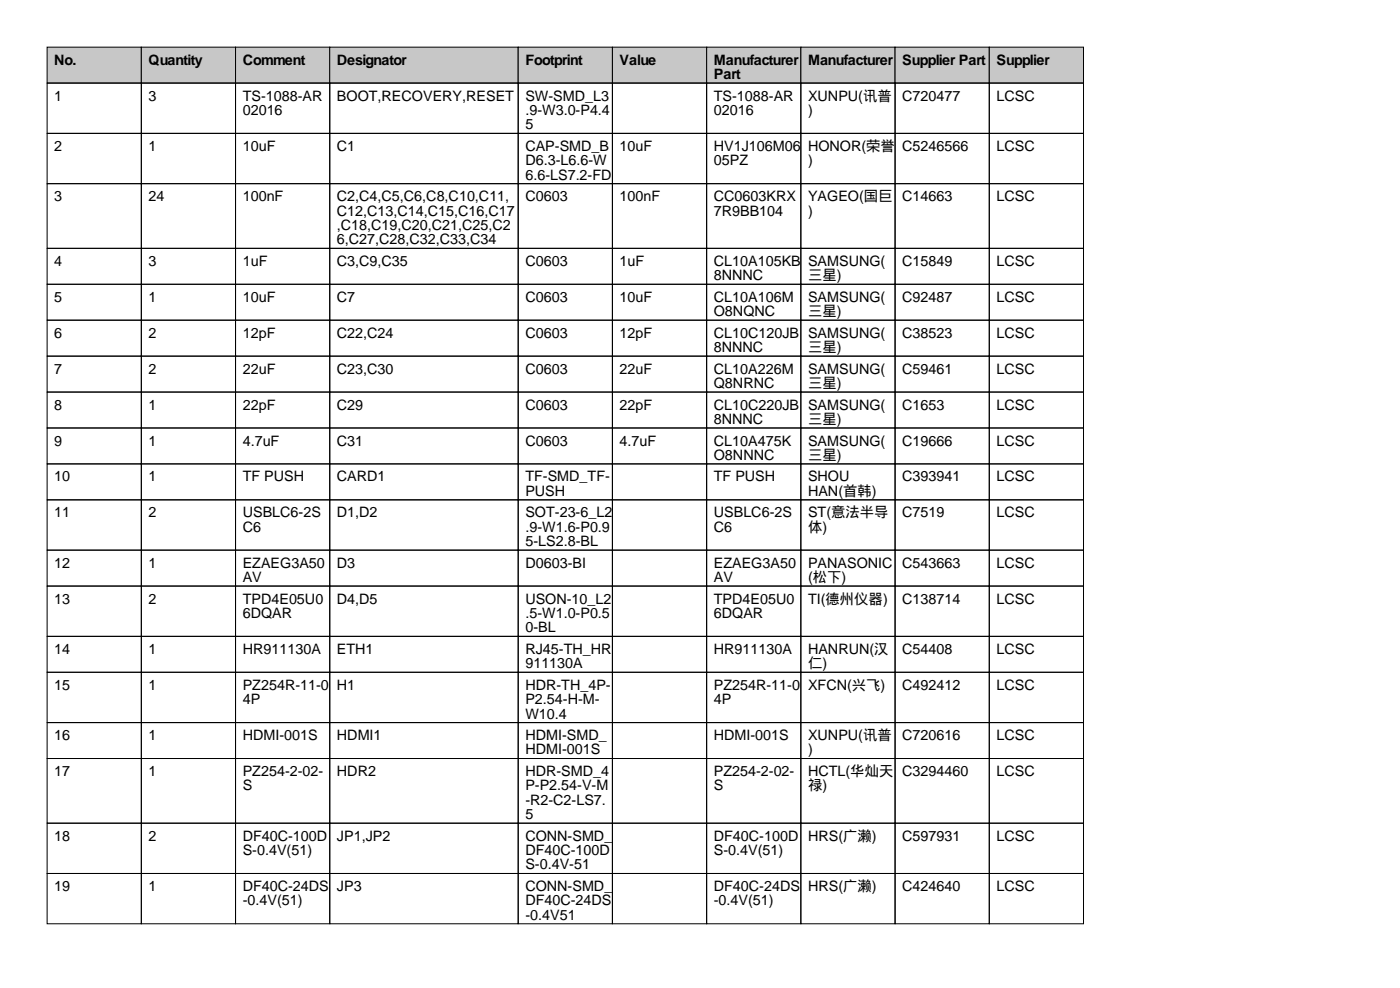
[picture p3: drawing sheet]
<svg xmlns="http://www.w3.org/2000/svg" width="297mm" height="210mm" viewBox="0 0 297 210" stroke-linecap="round" stroke-linejoin="round" font-family="sans-serif">
<defs><g id="words">
<g font-size="3">
<text x="11.5" y="13.7">No.</text>
<text x="31.5" y="13.7">Quantity</text>
<text x="51.5" y="13.7">Comment</text>
<text x="71.5" y="13.7">Designator</text>
<text x="111.5" y="13.7">Footprint</text>
<text x="131.5" y="13.7">Value</text>
<text x="151.5" y="13.7">Manufacturer</text>
<text x="151.5" y="16.8">Part</text>
<text x="171.5" y="13.7">Manufacturer</text>
<text x="191.5" y="13.7">Supplier Part</text>
<text x="211.5" y="13.7">Supplier</text>
<text x="11.5" y="21.3">1</text>
<text x="31.5" y="21.3">3</text>
<text x="51.5" y="21.3">TS-1088-AR</text>
<text x="71.5" y="21.3">BOOT,RECOVERY,RESET</text>
<text x="111.5" y="21.3">SW-SMD_L3</text>
<text x="151.5" y="21.3">TS-1088-AR</text>
<text x="171.5" y="21.3">XUNPU(讯普</text>
<text x="191.5" y="21.3">C720477</text>
<text x="211.5" y="21.3">LCSC</text>
<text x="51.5" y="24.4">02016</text>
<text x="111.5" y="24.4">.9-W3.0-P4.4</text>
<text x="111.5" y="27.4">5</text>
<text x="151.5" y="24.4">02016</text>
<text x="171.5" y="24.4">)</text>
<text x="11.5" y="32">2</text>
<text x="31.5" y="32">1</text>
<text x="51.5" y="32">10uF</text>
<text x="71.5" y="32">C1</text>
<text x="111.5" y="32">CAP-SMD_B</text>
<text x="111.5" y="35.1">D6.3-L6.6-W</text>
<text x="131.5" y="32">10uF</text>
<text x="151.5" y="32">HV1J106M06</text>
<text x="151.5" y="35.1">05PZ</text>
<text x="171.5" y="32">HONOR(荣誉</text>
<text x="171.5" y="35.1">)</text>
<text x="191.5" y="32">C5246566</text>
<text x="211.5" y="32">LCSC</text>
<text x="111.5" y="38.1">6.6-LS7.2-FD</text>
<text x="11.5" y="42.7">3</text>
<text x="31.5" y="42.7">24</text>
<text x="51.5" y="42.7">100nF</text>
<text x="71.5" y="42.7">C2,C4,C5,C6,C8,C10,C11,</text>
<text x="71.5" y="45.7">C12,C13,C14,C15,C16,C17</text>
<text x="111.5" y="42.7">C0603</text>
<text x="131.5" y="42.7">100nF</text>
<text x="151.5" y="42.7">CC0603KRX</text>
<text x="151.5" y="45.7">7R9BB104</text>
<text x="171.5" y="42.7">YAGEO(国巨</text>
<text x="171.5" y="45.7">)</text>
<text x="191.5" y="42.7">C14663</text>
<text x="211.5" y="42.7">LCSC</text>
<text x="71.5" y="48.8">,C18,C19,C20,C21,C25,C2</text>
<text x="71.5" y="51.8">6,C27,C28,C32,C33,C34</text>
<text x="11.5" y="56.4">4</text>
<text x="31.5" y="56.4">3</text>
<text x="51.5" y="56.4">1uF</text>
<text x="71.5" y="56.4">C3,C9,C35</text>
<text x="111.5" y="56.4">C0603</text>
<text x="131.5" y="56.4">1uF</text>
<text x="151.5" y="56.4">CL10A105KB</text>
<text x="151.5" y="59.4">8NNNC</text>
<text x="171.5" y="56.4">SAMSUNG(</text>
<text x="171.5" y="59.4">三星)</text>
<text x="191.5" y="56.4">C15849</text>
<text x="211.5" y="56.4">LCSC</text>
<text x="11.5" y="64">5</text>
<text x="31.5" y="64">1</text>
<text x="51.5" y="64">10uF</text>
<text x="71.5" y="64">C7</text>
<text x="111.5" y="64">C0603</text>
<text x="131.5" y="64">10uF</text>
<text x="151.5" y="64">CL10A106M</text>
<text x="171.5" y="64">SAMSUNG(</text>
<text x="191.5" y="64">C92487</text>
<text x="211.5" y="64">LCSC</text>
<text x="11.5" y="71.6">6</text>
<text x="31.5" y="71.6">2</text>
<text x="51.5" y="71.6">12pF</text>
<text x="71.5" y="71.6">C22,C24</text>
<text x="111.5" y="71.6">C0603</text>
<text x="131.5" y="71.6">12pF</text>
<text x="151.5" y="67.1">O8NQNC</text>
<text x="151.5" y="71.6">CL10C120JB</text>
<text x="171.5" y="67.1">三星)</text>
<text x="171.5" y="71.6">SAMSUNG(</text>
<text x="191.5" y="71.6">C38523</text>
<text x="211.5" y="71.6">LCSC</text>
<text x="151.5" y="74.7">8NNNC</text>
<text x="171.5" y="74.7">三星)</text>
<text x="11.5" y="79.3">7</text>
<text x="31.5" y="79.3">2</text>
<text x="51.5" y="79.3">22uF</text>
<text x="71.5" y="79.3">C23,C30</text>
<text x="111.5" y="79.3">C0603</text>
<text x="131.5" y="79.3">22uF</text>
<text x="151.5" y="79.3">CL10A226M</text>
<text x="151.5" y="82.3">Q8NRNC</text>
<text x="171.5" y="79.3">SAMSUNG(</text>
<text x="171.5" y="82.3">三星)</text>
<text x="191.5" y="79.3">C59461</text>
<text x="211.5" y="79.3">LCSC</text>
<text x="11.5" y="86.9">8</text>
<text x="31.5" y="86.9">1</text>
<text x="51.5" y="86.9">22pF</text>
<text x="71.5" y="86.9">C29</text>
<text x="111.5" y="86.9">C0603</text>
<text x="131.5" y="86.9">22pF</text>
<text x="151.5" y="86.9">CL10C220JB</text>
<text x="151.5" y="89.9">8NNNC</text>
<text x="171.5" y="86.9">SAMSUNG(</text>
<text x="171.5" y="89.9">三星)</text>
<text x="191.5" y="86.9">C1653</text>
<text x="211.5" y="86.9">LCSC</text>
<text x="11.5" y="94.5">9</text>
<text x="31.5" y="94.5">1</text>
<text x="51.5" y="94.5">4.7uF</text>
<text x="71.5" y="94.5">C31</text>
<text x="111.5" y="94.5">C0603</text>
<text x="131.5" y="94.5">4.7uF</text>
<text x="151.5" y="94.5">CL10A475K</text>
<text x="171.5" y="94.5">SAMSUNG(</text>
<text x="191.5" y="94.5">C19666</text>
<text x="211.5" y="94.5">LCSC</text>
<text x="151.5" y="97.5">O8NNNC</text>
<text x="171.5" y="97.5">三星)</text>
<text x="11.5" y="102.1">10</text>
<text x="31.5" y="102.1">1</text>
<text x="51.5" y="102.1">TF PUSH</text>
<text x="71.5" y="102.1">CARD1</text>
<text x="111.5" y="102.1">TF-SMD_TF-</text>
<text x="111.5" y="105.2">PUSH</text>
<text x="151.5" y="102.1">TF PUSH</text>
<text x="171.5" y="102.1">SHOU</text>
<text x="171.5" y="105.2">HAN(首韩)</text>
<text x="191.5" y="102.1">C393941</text>
<text x="211.5" y="102.1">LCSC</text>
<text x="11.5" y="109.7">11</text>
<text x="31.5" y="109.7">2</text>
<text x="51.5" y="109.7">USBLC6-2S</text>
<text x="51.5" y="112.8">C6</text>
<text x="71.5" y="109.7">D1,D2</text>
<text x="111.5" y="109.7">SOT-23-6_L2</text>
<text x="111.5" y="112.8">.9-W1.6-P0.9</text>
<text x="151.5" y="109.7">USBLC6-2S</text>
<text x="151.5" y="112.8">C6</text>
<text x="171.5" y="109.7">ST(意法半导</text>
<text x="171.5" y="112.8">体)</text>
<text x="191.5" y="109.7">C7519</text>
<text x="211.5" y="109.7">LCSC</text>
<text x="111.5" y="115.8">5-LS2.8-BL</text>
<text x="11.5" y="120.4">12</text>
<text x="31.5" y="120.4">1</text>
<text x="51.5" y="120.4">EZAEG3A50</text>
<text x="51.5" y="123.4">AV</text>
<text x="71.5" y="120.4">D3</text>
<text x="111.5" y="120.4">D0603-BI</text>
<text x="151.5" y="120.4">EZAEG3A50</text>
<text x="151.5" y="123.4">AV</text>
<text x="171.5" y="120.4">PANASONIC</text>
<text x="171.5" y="123.4">(松下)</text>
<text x="191.5" y="120.4">C543663</text>
<text x="211.5" y="120.4">LCSC</text>
<text x="11.5" y="128">13</text>
<text x="31.5" y="128">2</text>
<text x="51.5" y="128">TPD4E05U0</text>
<text x="51.5" y="131.1">6DQAR</text>
<text x="71.5" y="128">D4,D5</text>
<text x="111.5" y="128">USON-10_L2</text>
<text x="111.5" y="131.1">.5-W1.0-P0.5</text>
<text x="151.5" y="128">TPD4E05U0</text>
<text x="151.5" y="131.1">6DQAR</text>
<text x="171.5" y="128">TI(德州仪器)</text>
<text x="191.5" y="128">C138714</text>
<text x="211.5" y="128">LCSC</text>
<text x="111.5" y="134.1">0-BL</text>
<text x="11.5" y="138.7">14</text>
<text x="31.5" y="138.7">1</text>
<text x="51.5" y="138.7">HR911130A</text>
<text x="71.5" y="138.7">ETH1</text>
<text x="111.5" y="138.7">RJ45-TH_HR</text>
<text x="111.5" y="141.7">911130A</text>
<text x="151.5" y="138.7">HR911130A</text>
<text x="171.5" y="138.7">HANRUN(汉</text>
<text x="171.5" y="141.7">仁)</text>
<text x="191.5" y="138.7">C54408</text>
<text x="211.5" y="138.7">LCSC</text>
<text x="11.5" y="146.3">15</text>
<text x="31.5" y="146.3">1</text>
<text x="51.5" y="146.3">PZ254R-11-0</text>
<text x="51.5" y="149.4">4P</text>
<text x="71.5" y="146.3">H1</text>
<text x="111.5" y="146.3">HDR-TH_4P-</text>
<text x="111.5" y="149.4">P2.54-H-M-</text>
<text x="151.5" y="146.3">PZ254R-11-0</text>
<text x="151.5" y="149.4">4P</text>
<text x="171.5" y="146.3">XFCN(兴飞)</text>
<text x="191.5" y="146.3">C492412</text>
<text x="211.5" y="146.3">LCSC</text>
<text x="111.5" y="152.4">W10.4</text>
<text x="11.5" y="157">16</text>
<text x="31.5" y="157">1</text>
<text x="51.5" y="157">HDMI-001S</text>
<text x="71.5" y="157">HDMI1</text>
<text x="111.5" y="157">HDMI-SMD_</text>
<text x="111.5" y="160">HDMI-001S</text>
<text x="151.5" y="157">HDMI-001S</text>
<text x="171.5" y="157">XUNPU(讯普</text>
<text x="171.5" y="160">)</text>
<text x="191.5" y="157">C720616</text>
<text x="211.5" y="157">LCSC</text>
<text x="11.5" y="164.6">17</text>
<text x="31.5" y="164.6">1</text>
<text x="51.5" y="164.6">PZ254-2-02-</text>
<text x="51.5" y="167.6">S</text>
<text x="71.5" y="164.6">HDR2</text>
<text x="111.5" y="164.6">HDR-SMD_4</text>
<text x="111.5" y="167.6">P-P2.54-V-M</text>
<text x="151.5" y="164.6">PZ254-2-02-</text>
<text x="151.5" y="167.6">S</text>
<text x="171.5" y="164.6">HCTL(华灿天</text>
<text x="171.5" y="167.6">禄)</text>
<text x="191.5" y="164.6">C3294460</text>
<text x="211.5" y="164.6">LCSC</text>
<text x="111.5" y="170.7">-R2-C2-LS7.</text>
<text x="111.5" y="173.7">5</text>
<text x="11.5" y="178.3">18</text>
<text x="31.5" y="178.3">2</text>
<text x="51.5" y="178.3">DF40C-100D</text>
<text x="71.5" y="178.3">JP1,JP2</text>
<text x="111.5" y="178.3">CONN-SMD_</text>
<text x="151.5" y="178.3">DF40C-100D</text>
<text x="171.5" y="178.3">HRS(广濑)</text>
<text x="191.5" y="178.3">C597931</text>
<text x="211.5" y="178.3">LCSC</text>
<text x="51.5" y="181.4">S-0.4V(51)</text>
<text x="111.5" y="181.4">DF40C-100D</text>
<text x="111.5" y="184.4">S-0.4V-51</text>
<text x="151.5" y="181.4">S-0.4V(51)</text>
<text x="11.5" y="189">19</text>
<text x="31.5" y="189">1</text>
<text x="51.5" y="189">DF40C-24DS</text>
<text x="71.5" y="189">JP3</text>
<text x="111.5" y="189">CONN-SMD_</text>
<text x="151.5" y="189">DF40C-24DS</text>
<text x="171.5" y="189">HRS(广濑)</text>
<text x="191.5" y="189">C424640</text>
<text x="211.5" y="189">LCSC</text>
<text x="51.5" y="192">-0.4V(51)</text>
<text x="111.5" y="192">DF40C-24DS</text>
<text x="111.5" y="195.1">-0.4V51</text>
<text x="151.5" y="192">-0.4V(51)</text>
</g>
</g></defs>
<g fill="#c7c7c7" stroke="#000" stroke-width=".21">
<path d="M10 10h20v7.6h-20z"/>
<path d="M30 10h20v7.6h-20z"/>
<path d="M50 10h20v7.6h-20z"/>
<path d="M70 10h40v7.6h-40z"/>
<path d="M110 10h20v7.6h-20z"/>
<path d="M130 10h20v7.6h-20z"/>
<path d="M150 10h20v7.6h-20z"/>
<path d="M170 10h20v7.6h-20z"/>
<path d="M190 10h20v7.6h-20z"/>
<path d="M210 10h20v7.6h-20z"/>
</g>
<g fill="none" stroke="#000" stroke-width=".21">
<path d="M10 17.6h20v10.7h-20zM30 17.6h20v10.7h-20zM50 17.6h20v10.7h-20zM70 17.6h40v10.7h-40zM110 17.6h20v10.7h-20zM130 17.6h20v10.7h-20zM150 17.6h20v10.7h-20zM170 17.6h20v10.7h-20zM190 17.6h20v10.7h-20zM210 17.6h20v10.7h-20zM10 28.3h20v10.7h-20zM10 39h20v13.7h-20z"/>
<path d="M30 28.3h20v10.7h-20zM30 39h20v13.7h-20zM50 28.3h20v10.7h-20zM50 39h20v13.7h-20zM70 28.3h40v10.7h-40zM70 39h40v13.7h-40zM110 28.3h20v10.7h-20zM110 39h20v13.7h-20zM130 28.3h20v10.7h-20zM130 39h20v13.7h-20zM150 28.3h20v10.7h-20zM150 39h20v13.7h-20z"/>
<path d="M170 28.3h20v10.7h-20zM170 39h20v13.7h-20zM190 28.3h20v10.7h-20zM190 39h20v13.7h-20zM210 28.3h20v10.7h-20zM210 39h20v13.7h-20zM10 52.7h20v7.6h-20zM30 52.7h20v7.6h-20zM50 52.7h20v7.6h-20zM70 52.7h40v7.6h-40zM110 52.7h20v7.6h-20zM130 52.7h20v7.6h-20z"/>
<path d="M150 52.7h20v7.6h-20zM170 52.7h20v7.6h-20zM190 52.7h20v7.6h-20zM210 52.7h20v7.6h-20zM10 60.3h20v7.6h-20zM10 67.9h20v7.6h-20zM10 75.5h20v7.7h-20zM30 60.3h20v7.6h-20zM30 67.9h20v7.6h-20zM30 75.5h20v7.7h-20zM50 60.3h20v7.6h-20zM50 67.9h20v7.6h-20z"/>
<path d="M50 75.5h20v7.7h-20zM70 60.3h40v7.6h-40zM70 67.9h40v7.6h-40zM70 75.5h40v7.7h-40zM110 60.3h20v7.6h-20zM110 67.9h20v7.6h-20zM110 75.5h20v7.7h-20zM130 60.3h20v7.6h-20zM130 67.9h20v7.6h-20zM130 75.5h20v7.7h-20zM150 60.3h20v7.6h-20zM150 67.9h20v7.6h-20z"/>
<path d="M150 75.5h20v7.7h-20zM170 60.3h20v7.6h-20zM170 67.9h20v7.6h-20zM170 75.5h20v7.7h-20zM190 60.3h20v7.6h-20zM190 67.9h20v7.6h-20zM190 75.5h20v7.7h-20zM210 60.3h20v7.6h-20zM210 67.9h20v7.6h-20zM210 75.5h20v7.7h-20zM10 83.2h20v7.6h-20zM10 90.8h20v7.6h-20z"/>
<path d="M10 98.4h20v7.6h-20zM30 83.2h20v7.6h-20zM30 90.8h20v7.6h-20zM30 98.4h20v7.6h-20zM50 83.2h20v7.6h-20zM50 90.8h20v7.6h-20zM50 98.4h20v7.6h-20zM70 83.2h40v7.6h-40zM70 90.8h40v7.6h-40zM70 98.4h40v7.6h-40zM110 83.2h20v7.6h-20zM110 90.8h20v7.6h-20z"/>
<path d="M110 98.4h20v7.6h-20zM130 83.2h20v7.6h-20zM130 90.8h20v7.6h-20zM130 98.4h20v7.6h-20zM150 83.2h20v7.6h-20zM150 90.8h20v7.6h-20zM150 98.4h20v7.6h-20zM170 83.2h20v7.6h-20zM170 90.8h20v7.6h-20zM170 98.4h20v7.6h-20zM190 83.2h20v7.6h-20zM190 90.8h20v7.6h-20z"/>
<path d="M190 98.4h20v7.6h-20zM210 83.2h20v7.6h-20zM210 90.8h20v7.6h-20zM210 98.4h20v7.6h-20zM10 106h20v10.7h-20zM10 116.7h20v7.6h-20zM30 106h20v10.7h-20zM30 116.7h20v7.6h-20zM50 106h20v10.7h-20zM50 116.7h20v7.6h-20zM70 106h40v10.7h-40zM70 116.7h40v7.6h-40z"/>
<path d="M110 106h20v10.7h-20zM110 116.7h20v7.6h-20zM130 106h20v10.7h-20zM130 116.7h20v7.6h-20zM150 106h20v10.7h-20zM150 116.7h20v7.6h-20zM170 106h20v10.7h-20zM170 116.7h20v7.6h-20zM190 106h20v10.7h-20zM190 116.7h20v7.6h-20zM210 106h20v10.7h-20zM210 116.7h20v7.6h-20z"/>
<path d="M10 124.3h20v10.7h-20zM10 135h20v7.6h-20zM30 124.3h20v10.7h-20zM30 135h20v7.6h-20zM50 124.3h20v10.7h-20zM50 135h20v7.6h-20zM70 124.3h40v10.7h-40zM70 135h40v7.6h-40zM110 124.3h20v10.7h-20zM110 135h20v7.6h-20zM130 124.3h20v10.7h-20zM130 135h20v7.6h-20z"/>
<path d="M150 124.3h20v10.7h-20zM150 135h20v7.6h-20zM170 124.3h20v10.7h-20zM170 135h20v7.6h-20zM190 124.3h20v10.7h-20zM190 135h20v7.6h-20zM210 124.3h20v10.7h-20zM210 135h20v7.6h-20zM10 142.6h20v10.7h-20zM10 153.3h20v7.6h-20zM30 142.6h20v10.7h-20zM30 153.3h20v7.6h-20z"/>
<path d="M50 142.6h20v10.7h-20zM50 153.3h20v7.6h-20zM70 142.6h40v10.7h-40zM70 153.3h40v7.6h-40zM110 142.6h20v10.7h-20zM110 153.3h20v7.6h-20zM130 142.6h20v10.7h-20zM130 153.3h20v7.6h-20zM150 142.6h20v10.7h-20zM150 153.3h20v7.6h-20zM170 142.6h20v10.7h-20zM170 153.3h20v7.6h-20z"/>
<path d="M190 142.6h20v10.7h-20zM190 153.3h20v7.6h-20zM210 142.6h20v10.7h-20zM210 153.3h20v7.6h-20zM10 160.9h20v13.7h-20zM10 174.6h20v10.7h-20zM30 160.9h20v13.7h-20zM30 174.6h20v10.7h-20zM50 160.9h20v13.7h-20zM50 174.6h20v10.7h-20zM70 160.9h40v13.7h-40zM70 174.6h40v10.7h-40z"/>
<path d="M110 160.9h20v13.7h-20zM110 174.6h20v10.7h-20zM130 160.9h20v13.7h-20zM130 174.6h20v10.7h-20zM150 160.9h20v13.7h-20zM150 174.6h20v10.7h-20zM170 160.9h20v13.7h-20zM170 174.6h20v10.7h-20zM190 160.9h20v13.7h-20zM190 174.6h20v10.7h-20zM210 160.9h20v13.7h-20zM210 174.6h20v10.7h-20z"/>
<path d="M10 185.3h20v10.6h-20zM30 185.3h20v10.6h-20zM50 185.3h20v10.6h-20zM70 185.3h40v10.6h-40zM110 185.3h20v10.6h-20zM130 185.3h20v10.6h-20zM150 185.3h20v10.6h-20zM170 185.3h20v10.6h-20zM190 185.3h20v10.6h-20zM210 185.3h20v10.6h-20z"/>
</g>
<use href="#words"/>
</svg>
